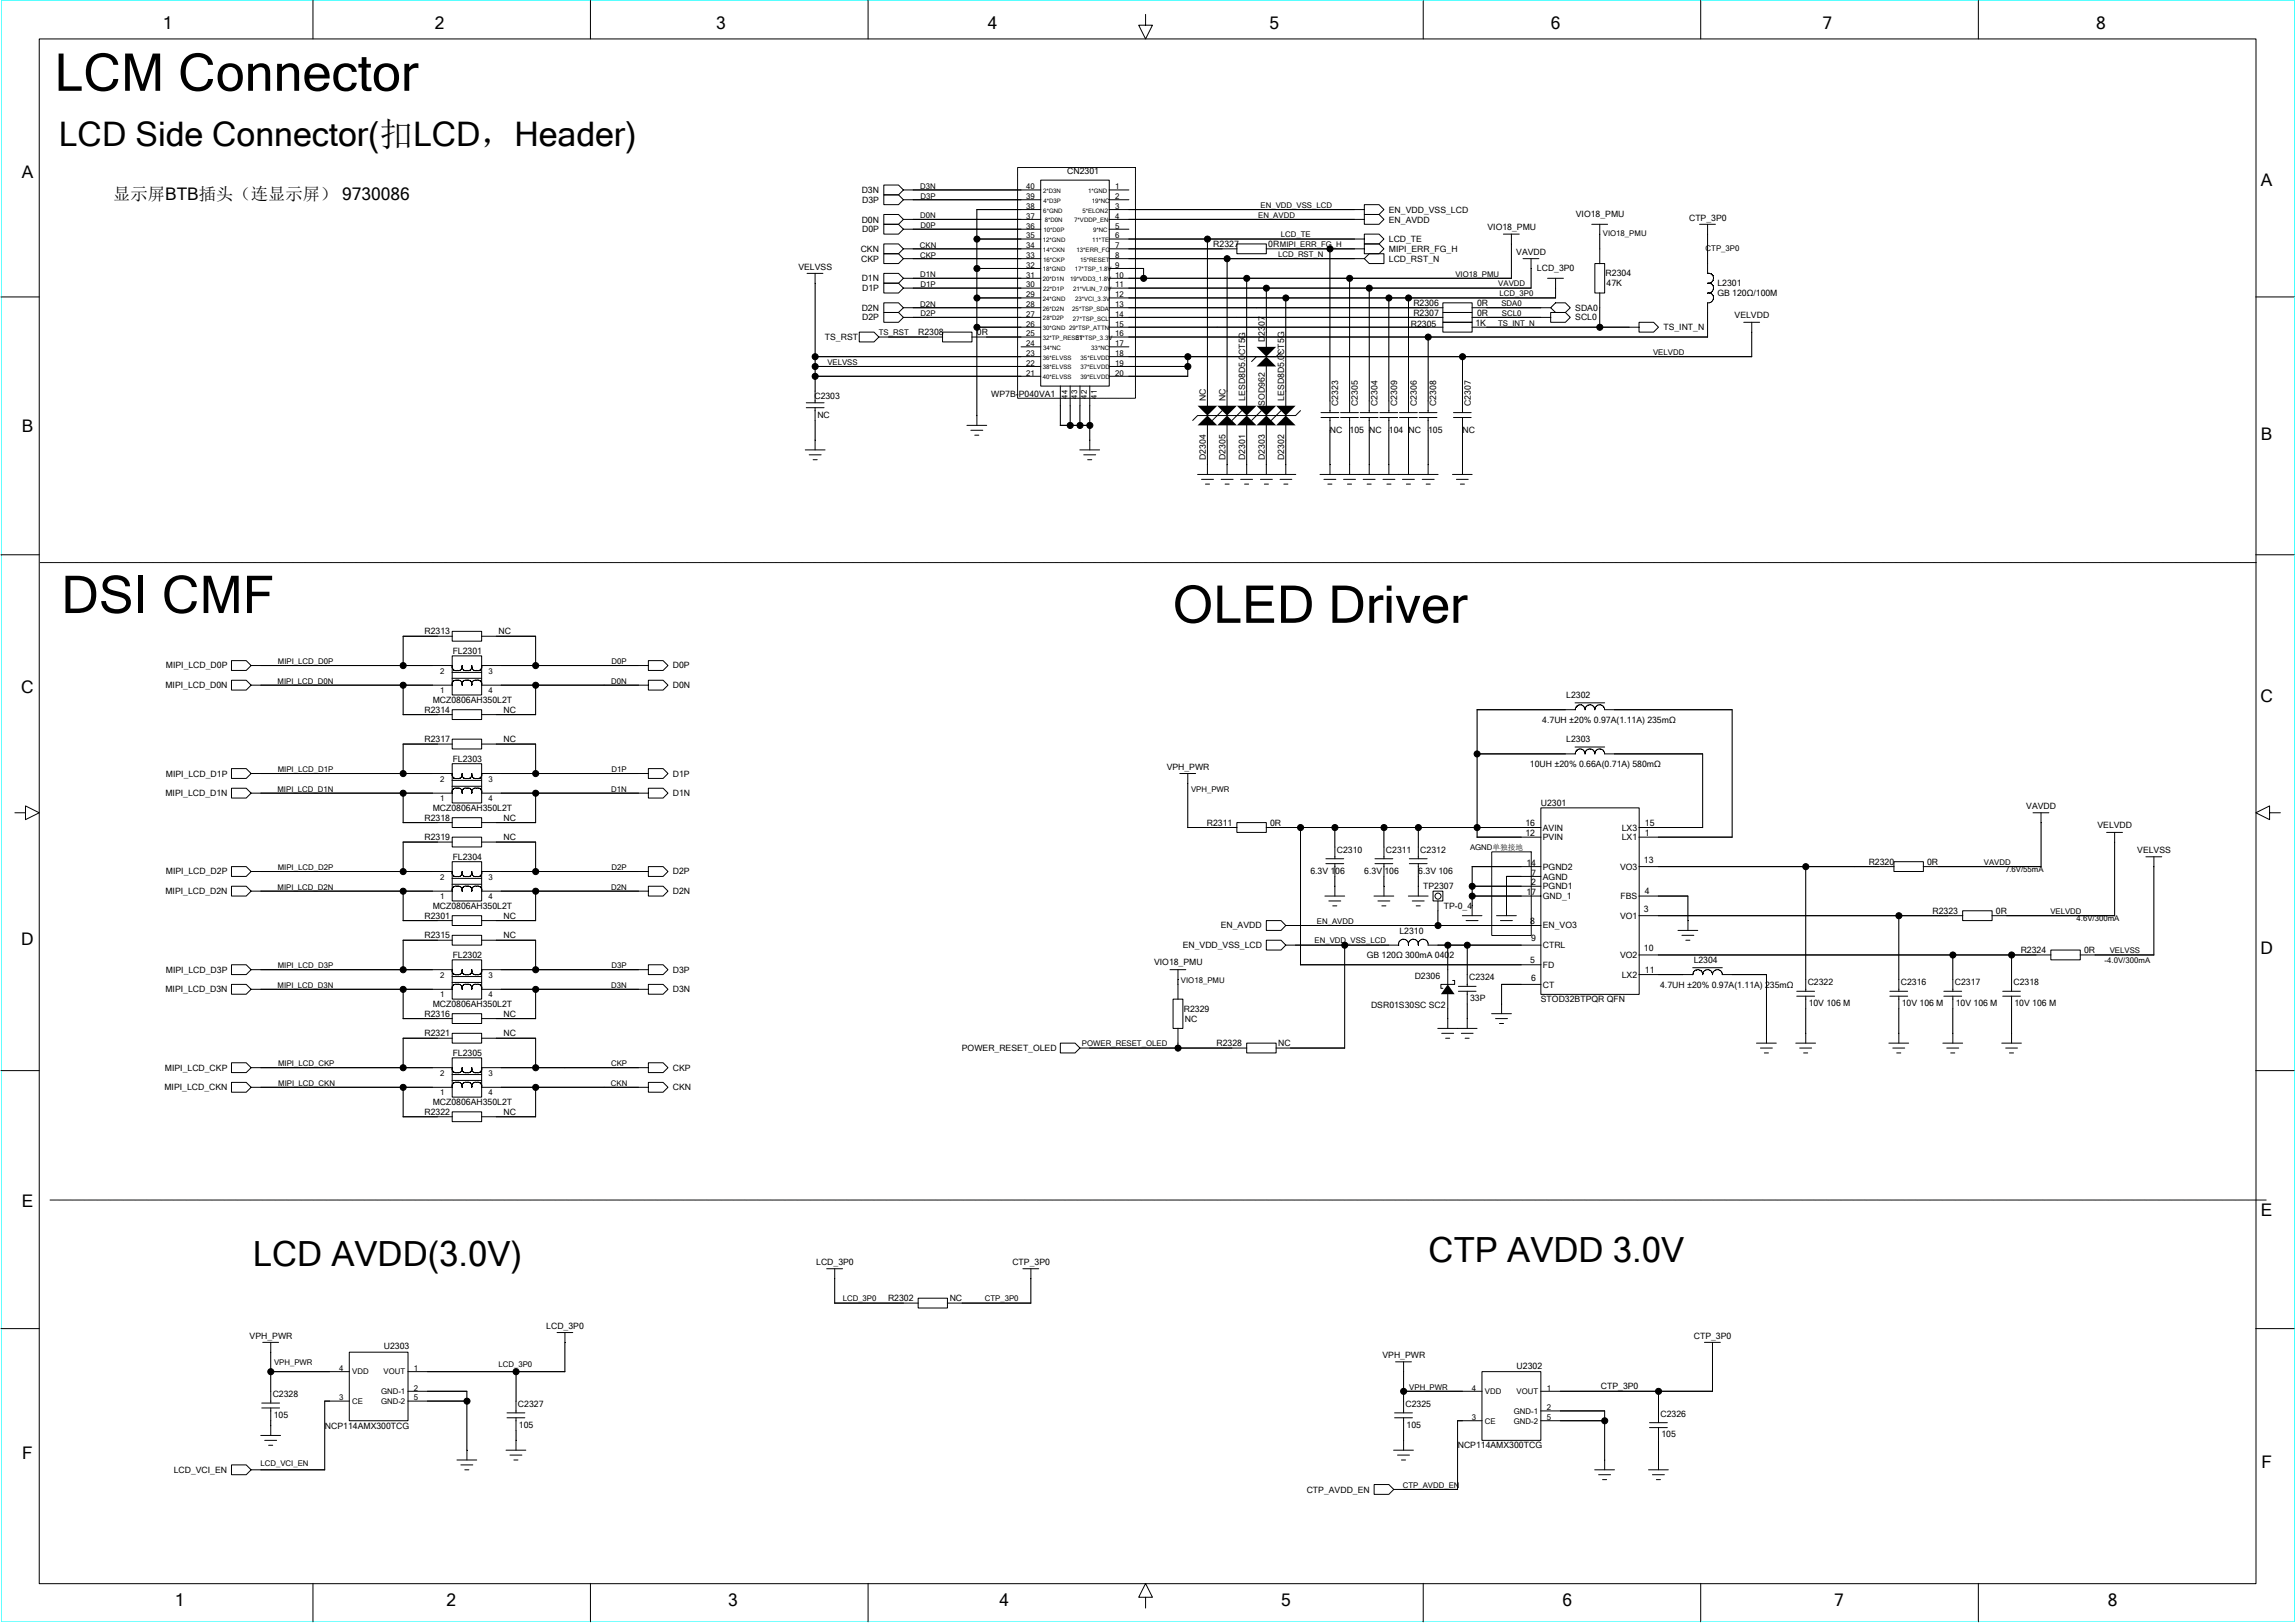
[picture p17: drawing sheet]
<svg xmlns="http://www.w3.org/2000/svg" width="297mm" height="210mm" viewBox="0 0 297 210" stroke-linecap="round" stroke-linejoin="round" font-family="sans-serif">
<defs><g id="words">
<g font-size="6.7">
<text x="7" y="11.7">LCM Connector</text>
<text x="7.9" y="79.3">DSI CMF</text>
<text x="151.7" y="80.6">OLED Driver</text>
</g>
<g font-size="4.5">
<text x="32.7" y="163.8">LCD AVDD(3.0V)</text>
<text x="184.8" y="163.3">CTP AVDD 3.0V</text>
</g>
<text font-size="4.4" x="7.6" y="18.9">LCD Side Connector(扣LCD，Header)</text>
<g font-size="2.2">
<text x="21.1" y="3.8">1</text>
<text x="56.2" y="3.8">2</text>
<text x="92.7" y="3.8">3</text>
<text x="127.8" y="3.8">4</text>
<text x="164.2" y="3.8">5</text>
<text x="200.6" y="3.8">6</text>
<text x="235.8" y="3.8">7</text>
<text x="271.2" y="3.8">8</text>
<text x="2.8" y="23">A</text>
<text x="14.6" y="25.9">显显显BTB插此，的显显显） 9730086</text>
<text x="292.5" y="24.1">A</text>
<text x="2.8" y="55.8">B</text>
<text x="292.5" y="57">B</text>
<text x="2.7" y="89.7">C</text>
<text x="292.4" y="90.8">C</text>
<text x="2.7" y="122.3">D</text>
<text x="292.4" y="123.5">D</text>
<text x="2.8" y="156.2">E</text>
<text x="292.5" y="157.3">E</text>
<text x="2.9" y="188.8">F</text>
<text x="292.6" y="190">F</text>
<text x="22.6" y="207.8">1</text>
<text x="57.8" y="207.8">2</text>
<text x="94.2" y="207.8">3</text>
<text x="129.3" y="207.8">4</text>
<text x="165.7" y="207.8">5</text>
<text x="202.2" y="207.8">6</text>
<text x="237.3" y="207.8">7</text>
<text x="272.7" y="207.8">8</text>
</g>
<g font-size="1.1">
<text x="138.1" y="22.5">CN2301</text>
<text x="111.5" y="28.8">D0N</text>
<text x="111.5" y="25">D3N</text>
<text x="111.5" y="26.2">D3P</text>
<text x="179.7" y="27.5">EN_VDD_VSS_LCD</text>
<text x="179.7" y="28.8">EN_AVDD</text>
<text x="192.4" y="29.7">VIO18_PMU</text>
<text x="203.9" y="28.1">VIO18_PMU</text>
<text x="218.5" y="28.5">CTP_3P0</text>
<text x="103.3" y="34.9">VELVSS</text>
<text x="111.4" y="32.6">CKN</text>
<text x="111.4" y="33.8">CKP</text>
<text x="111.5" y="30">D0P</text>
<text x="157" y="32">R2327</text>
<text x="164.1" y="32">0RMIPI_ERR_FG_H</text>
<text x="179.7" y="31.3">LCD_TE</text>
<text x="179.7" y="32.6">MIPI_ERR_FG_H</text>
<text x="179.7" y="33.8">LCD_RST_N</text>
<text x="196.2" y="33">VAVDD</text>
<text x="198.8" y="35.1">LCD_3P0</text>
<text x="207.7" y="35.8">R2304</text>
<text x="111.5" y="40.2">D2N</text>
<text x="111.5" y="36.4">D1N</text>
<text x="111.5" y="41.4">D2P</text>
<text x="111.5" y="37.7">D1P</text>
<text x="182.9" y="40.8">R2307</text>
<text x="182.9" y="39.6">R2306</text>
<text x="191.1" y="40.8">0R</text>
<text x="191.1" y="39.6">0R</text>
<text x="203.8" y="40.2">SDA0</text>
<text x="203.8" y="41.4">SCL0</text>
<text x="207.9" y="37">47K</text>
<text x="222.2" y="37">L2301</text>
<text x="222.2" y="38.3">GB 120Ω/100M</text>
<text x="224.4" y="41.1">VELVDD</text>
<text x="106.7" y="44">TS_RST</text>
<text x="118.8" y="43.4">R2308</text>
<text x="126.4" y="43.4">0R</text>
<text x="163.6" y="43.4" transform="rotate(-90 163.6 43.4)">2307</text>
<text x="163.6" y="44.2" transform="rotate(-90 163.6 44.2)">D</text>
<text x="182.5" y="42.4">R2305</text>
<text x="190.9" y="42.2">1K</text>
<text x="215.2" y="42.7">TS_INT_N</text>
<text x="105.4" y="51.6">C2303</text>
<text x="128.2" y="51.4">WP7B-P040VA1</text>
<text x="156" y="51.9" transform="rotate(-90 156 51.9)">NC</text>
<text x="158.5" y="51.9" transform="rotate(-90 158.5 51.9)">NC</text>
<text x="161.1" y="51.9" transform="rotate(-90 161.1 51.9)">LESD8D5.0CT5G</text>
<text x="163.6" y="52.5" transform="rotate(-90 163.6 52.5)">SOD962</text>
<text x="166.2" y="51.9" transform="rotate(-90 166.2 51.9)">LESD8D5.0CT5G</text>
<text x="173.1" y="52.5" transform="rotate(-90 173.1 52.5)">C2323</text>
<text x="175.7" y="52.5" transform="rotate(-90 175.7 52.5)">C2305</text>
<text x="178.2" y="52.5" transform="rotate(-90 178.2 52.5)">C2304</text>
<text x="180.7" y="52.5" transform="rotate(-90 180.7 52.5)">C2309</text>
<text x="183.3" y="52.5" transform="rotate(-90 183.3 52.5)">C2306</text>
<text x="185.8" y="52.5" transform="rotate(-90 185.8 52.5)">C2308</text>
<text x="190.3" y="52.5" transform="rotate(-90 190.3 52.5)">C2307</text>
<text x="105.7" y="54.1">NC</text>
<text x="156" y="59.5" transform="rotate(-90 156 59.5)">D2304</text>
<text x="158.5" y="59.5" transform="rotate(-90 158.5 59.5)">D2305</text>
<text x="161.1" y="59.5" transform="rotate(-90 161.1 59.5)">D2301</text>
<text x="163.6" y="59.5" transform="rotate(-90 163.6 59.5)">D2303</text>
<text x="166.2" y="59.5" transform="rotate(-90 166.2 59.5)">D2302</text>
<text x="172.1" y="56">NC</text>
<text x="174.6" y="56">105</text>
<text x="177.1" y="56">NC</text>
<text x="179.7" y="56">104 NC</text>
<text x="184.8" y="56">105</text>
<text x="189.2" y="56">NC</text>
<text x="54.9" y="82.1">R2313</text>
<text x="64.5" y="82.1">NC</text>
<text x="21.4" y="89">MIPI_LCD_D0N</text>
<text x="21.5" y="86.5">MIPI_LCD_D0P</text>
<text x="58.6" y="84.6">FL2301</text>
<text x="87.1" y="89">D0N</text>
<text x="87.1" y="86.5">D0P</text>
<text x="54.9" y="92.2">R2314</text>
<text x="56" y="91">MCZ0806AH350L2T</text>
<text x="65.1" y="92.2">NC</text>
<text x="199.5" y="93.5">4.7UH ±20% 0.97A(1.11A) 235mΩ</text>
<text x="202.6" y="90.3">L2302</text>
<text x="21.5" y="100.5">MIPI_LCD_D1P</text>
<text x="54.9" y="96">R2317</text>
<text x="58.6" y="98.6">FL2303</text>
<text x="65.1" y="96">NC</text>
<text x="87.1" y="100.5">D1P</text>
<text x="150.9" y="99.6">VPH_PWR</text>
<text x="197.9" y="99.2">10UH ±20% 0.66A(0.71A) 580mΩ</text>
<text x="202.6" y="96">L2303</text>
<text x="21.4" y="103">MIPI_LCD_D1N</text>
<text x="54.9" y="106.2">R2318</text>
<text x="56" y="104.9">MCZ0806AH350L2T</text>
<text x="65.1" y="106.2">NC</text>
<text x="87.1" y="103">D1N</text>
<text x="156.1" y="106.8">R2311</text>
<text x="164.3" y="106.8">0R</text>
<text x="197.4" y="106.8">16</text>
<text x="199.3" y="104.3">U2301</text>
<text x="199.6" y="107.5">AVIN</text>
<text x="209.8" y="107.5">LX3</text>
<text x="212.8" y="106.8">15</text>
<text x="262.1" y="104.7">VAVDD</text>
<text x="271.4" y="107.2">VELVDD</text>
<text x="21.5" y="113.1">MIPI_LCD_D2P</text>
<text x="54.9" y="108.7">R2319</text>
<text x="58.6" y="111.3">FL2304</text>
<text x="65.1" y="108.7">NC</text>
<text x="87.1" y="113.1">D2P</text>
<text x="169.5" y="113.1">6.3V 106</text>
<text x="172.9" y="110.3">C2310</text>
<text x="176.5" y="113.1">6.3V 106</text>
<text x="179.3" y="110.3">C2311</text>
<text x="183.5" y="113.1">6.3V 106</text>
<text x="183.7" y="110.3">C2312</text>
<text x="197.4" y="108.2">12</text>
<text x="197.5" y="112">14</text>
<text x="198.1" y="113.3">7</text>
<text x="199.6" y="108.7">PVIN</text>
<text x="199.6" y="112.5">PGND2</text>
<text x="199.6" y="113.8">AGND</text>
<text x="209.6" y="112.5">VO3</text>
<text x="209.8" y="108.7">LX1</text>
<text x="212.7" y="111.6">13</text>
<text x="212.8" y="108.2">1</text>
<text x="241.8" y="111.9">R2320</text>
<text x="249.3" y="111.9">0R</text>
<text x="276.5" y="110.3">VELVSS</text>
<text x="21.4" y="115.7">MIPI_LCD_D2N</text>
<text x="54.9" y="118.9">R2301</text>
<text x="56" y="117.6">MCZ0806AH350L2T</text>
<text x="65.1" y="118.9">NC</text>
<text x="87.1" y="115.7">D2N</text>
<text x="184.1" y="115">TP2307</text>
<text x="186.8" y="117.6">TP-0_4</text>
<text x="197.5" y="115.8">17</text>
<text x="198" y="119.5">8</text>
<text x="198.1" y="114.6">2</text>
<text x="199.6" y="115.1">PGND1</text>
<text x="199.6" y="116.3">GND_1</text>
<text x="209.6" y="118.9">VO1</text>
<text x="209.6" y="116.3">FBS</text>
<text x="212.7" y="118">3</text>
<text x="212.8" y="115.7">4</text>
<text x="250" y="118.2">R2323</text>
<text x="258.2" y="118.2">0R</text>
<text x="21.5" y="125.9">MIPI_LCD_D3P</text>
<text x="54.9" y="121.4">R2315</text>
<text x="58.6" y="124">FL2302</text>
<text x="65.1" y="121.4">NC</text>
<text x="87.1" y="125.9">D3P</text>
<text x="149.3" y="124.9">VIO18_PMU</text>
<text x="153" y="122.7">EN_VDD_VSS_LCD</text>
<text x="157.9" y="120.1">EN_AVDD</text>
<text x="176.8" y="123.9">GB 120Ω 300mA 0402</text>
<text x="181.1" y="120.8">L2310</text>
<text x="198" y="124.6">5</text>
<text x="198.1" y="121.8">9</text>
<text x="199.6" y="120.1">EN_VO3</text>
<text x="199.6" y="125.2">FD</text>
<text x="199.6" y="122.7">CTRL</text>
<text x="209.6" y="124">VO2</text>
<text x="212.7" y="123.1">10</text>
<text x="212.8" y="125.9">11</text>
<text x="219.1" y="124.6">L2304</text>
<text x="261.4" y="123.3">R2324</text>
<text x="269.6" y="123.3">0R</text>
<text x="21.4" y="128.4">MIPI_LCD_D3N</text>
<text x="54.9" y="131.6">R2316</text>
<text x="56" y="130.3">MCZ0806AH350L2T</text>
<text x="65.1" y="131.6">NC</text>
<text x="87.1" y="128.4">D3N</text>
<text x="153.2" y="130.9">R2329</text>
<text x="177.4" y="130.4">DSR01S30SC SC2</text>
<text x="183" y="126.6">D2306</text>
<text x="190.1" y="126.9">C2324</text>
<text x="190.2" y="129.5">33P</text>
<text x="198.1" y="126.9">6</text>
<text x="199.3" y="129.6">STOD32BTPQR QFN</text>
<text x="199.6" y="127.8">CT</text>
<text x="209.8" y="126.5">LX2</text>
<text x="214.8" y="127.8">4.7UH ±20% 0.97A(1.11A) 235mΩ</text>
<text x="233.9" y="127.5">C2322</text>
<text x="234" y="130.2">10V 106 M</text>
<text x="245.9" y="127.5">C2316</text>
<text x="246" y="130.2">10V 106 M</text>
<text x="252.9" y="127.5">C2317</text>
<text x="253" y="130.2">10V 106 M</text>
<text x="260.5" y="127.5">C2318</text>
<text x="260.6" y="130.2">10V 106 M</text>
<text x="54.9" y="134.1">R2321</text>
<text x="58.6" y="136.6">FL2305</text>
<text x="65.1" y="134.1">NC</text>
<text x="124.4" y="136">POWER_RESET_OLED</text>
<text x="153.3" y="132.2">NC</text>
<text x="157.4" y="135.4">R2328</text>
<text x="165.4" y="135.4">NC</text>
<text x="21.3" y="141.1">MIPI_LCD_CKN</text>
<text x="21.3" y="138.5">MIPI_LCD_CKP</text>
<text x="56" y="143">MCZ0806AH350L2T</text>
<text x="87.1" y="138.5">CKP</text>
<text x="87.1" y="141.1">CKN</text>
<text x="54.9" y="144.3">R2322</text>
<text x="65.1" y="144.3">NC</text>
<text x="105.6" y="163.6">LCD_3P0</text>
<text x="131" y="163.6">CTP_3P0</text>
<text x="32.3" y="173.2">VPH_PWR</text>
<text x="70.7" y="171.9">LCD_3P0</text>
<text x="114.9" y="168.4">R2302</text>
<text x="122.9" y="168.4">NC</text>
<text x="219.1" y="173.2">CTP_3P0</text>
<text x="49.7" y="174.6">U2303</text>
<text x="178.9" y="175.7">VPH_PWR</text>
<text x="196.2" y="177.1">U2302</text>
<text x="207.1" y="179.8">CTP_3P0</text>
<text x="35.3" y="180.8">C2328</text>
<text x="35.4" y="183.4">105</text>
<text x="42" y="184.8">NCP114AMX300TCG</text>
<text x="67" y="182">C2327</text>
<text x="67.1" y="184.7">105</text>
<text x="181.8" y="182">C2325</text>
<text x="182" y="184.7">105</text>
<text x="214.8" y="183.3">C2326</text>
<text x="214.9" y="186">105</text>
<text x="22.5" y="190.5">LCD_VCI_EN</text>
<text x="188.6" y="187.4">NCP114AMX300TCG</text>
<text x="169.1" y="193.1">CTP_AVDD_EN</text>
</g>
<g font-size="1">
<text x="119.1" y="24.4">D3N</text>
<text x="119.1" y="28.3">D0N</text>
<text x="119.1" y="29.5">D0P</text>
<text x="119.1" y="25.7">D3P</text>
<text x="132.8" y="25.8">39</text>
<text x="132.8" y="24.5">40</text>
<text x="132.8" y="29.6">36</text>
<text x="132.8" y="28.3">37</text>
<text x="132.8" y="27">38</text>
<text x="144.3" y="28.3">4</text>
<text x="144.3" y="25.8">2</text>
<text x="144.3" y="27">3</text>
<text x="144.3" y="24.5">1</text>
<text x="144.3" y="29.6">5</text>
<text x="162.8" y="28.2">EN_AVDD</text>
<text x="163.1" y="26.9">EN_VDD_VSS_LCD</text>
<text x="119" y="32">CKN</text>
<text x="119" y="33.3">CKP</text>
<text x="119.1" y="35.9">D1N</text>
<text x="132.8" y="35.9">31</text>
<text x="132.8" y="34.6">32</text>
<text x="132.8" y="33.4">33</text>
<text x="132.8" y="32.1">34</text>
<text x="132.8" y="30.8">35</text>
<text x="144.3" y="33.4">8</text>
<text x="144.3" y="34.6">9</text>
<text x="144.3" y="35.9">10</text>
<text x="144.3" y="30.8">6</text>
<text x="144.3" y="32.1">7</text>
<text x="165.4" y="33.3">LCD_RST_N</text>
<text x="165.7" y="30.7">LCD_TE</text>
<text x="188.3" y="35.8">VIO18_PMU</text>
<text x="207.4" y="30.6">VIO18_PMU</text>
<text x="220.7" y="32.5">CTP_3P0</text>
<text x="119.1" y="39.7">D2N</text>
<text x="119.1" y="37.1">D1P</text>
<text x="119.1" y="40.9">D2P</text>
<text x="132.8" y="41">27</text>
<text x="132.8" y="39.7">28</text>
<text x="132.8" y="38.5">29</text>
<text x="132.8" y="37.2">30</text>
<text x="144.3" y="37.2">11</text>
<text x="144.3" y="38.5">12</text>
<text x="144.3" y="39.7">13</text>
<text x="144.3" y="41">14</text>
<text x="193.8" y="37.1">VAVDD</text>
<text x="194" y="38.3">LCD_3P0</text>
<text x="194.2" y="39.6">SDA0</text>
<text x="194.3" y="40.9">SCL0</text>
<text x="107" y="47.2">VELVSS</text>
<text x="113.7" y="43.4">TS_RST</text>
<text x="132.8" y="42.2">26</text>
<text x="132.8" y="47.3">22</text>
<text x="132.8" y="46.1">23</text>
<text x="132.8" y="44.8">24</text>
<text x="132.8" y="43.5">25</text>
<text x="144.3" y="42.2">15</text>
<text x="144.3" y="43.5">16</text>
<text x="144.3" y="44.8">17</text>
<text x="144.3" y="46.1">18</text>
<text x="144.3" y="47.3">19</text>
<text x="193.8" y="42.1">TS_INT_N</text>
<text x="213.9" y="45.9">VELVDD</text>
<text x="132.8" y="48.6">21</text>
<text x="138.1" y="51.6" transform="rotate(-90 138.1 51.6)">44</text>
<text x="139.4" y="51.6" transform="rotate(-90 139.4 51.6)">43</text>
<text x="140.6" y="51.6" transform="rotate(-90 140.6 51.6)">42</text>
<text x="141.9" y="51.6" transform="rotate(-90 141.9 51.6)">41</text>
<text x="144.3" y="48.6">20</text>
<text x="35.9" y="88.4">MIPI_LCD_D0N</text>
<text x="36" y="85.9">MIPI_LCD_D0P</text>
<text x="56.9" y="89.7">1</text>
<text x="56.9" y="87.2">2</text>
<text x="63.2" y="87.2">3</text>
<text x="63.2" y="89.7">4</text>
<text x="79.1" y="88.4">D0N</text>
<text x="79.1" y="85.9">D0P</text>
<text x="35.9" y="99.9">MIPI_LCD_D1P</text>
<text x="56.9" y="101.1">2</text>
<text x="63.2" y="101.1">3</text>
<text x="79.1" y="99.9">D1P</text>
<text x="35.9" y="102.4">MIPI_LCD_D1N</text>
<text x="56.9" y="103.7">1</text>
<text x="63.2" y="103.7">4</text>
<text x="79.1" y="102.4">D1N</text>
<text x="154.1" y="102.4">VPH_PWR</text>
<text x="35.9" y="112.5">MIPI_LCD_D2P</text>
<text x="56.9" y="113.8">2</text>
<text x="63.2" y="113.8">3</text>
<text x="79.1" y="112.5">D2P</text>
<text x="190.2" y="110">AGND单单接线</text>
<text x="256.7" y="111.9">VAVDD</text>
<text x="259.4" y="112.9">7.6V/55mA</text>
<text x="35.9" y="115.1">MIPI_LCD_D2N</text>
<text x="56.9" y="116.4">1</text>
<text x="63.2" y="116.4">4</text>
<text x="79.1" y="115.1">D2N</text>
<text x="170.4" y="119.5">EN_AVDD</text>
<text x="265.3" y="118.3">VELVDD</text>
<text x="268.6" y="119.2">4.6V/300mA</text>
<text x="35.9" y="125.2">MIPI_LCD_D3P</text>
<text x="79.1" y="125.2">D3P</text>
<text x="170.1" y="122.1">EN_VDD_VSS_LCD</text>
<text x="272.3" y="124.6">-4.0V/300mA</text>
<text x="272.9" y="123.3">VELVSS</text>
<text x="35.9" y="127.8">MIPI_LCD_D3N</text>
<text x="56.9" y="129.1">1</text>
<text x="56.9" y="126.5">2</text>
<text x="63.2" y="126.5">3</text>
<text x="63.2" y="129.1">4</text>
<text x="79.1" y="127.8">D3N</text>
<text x="152.8" y="127.1">VIO18_PMU</text>
<text x="36" y="137.9">MIPI_LCD_CKP</text>
<text x="79.1" y="137.9">CKP</text>
<text x="140" y="135.4">POWER_RESET_OLED</text>
<text x="36" y="140.5">MIPI_LCD_CKN</text>
<text x="56.9" y="141.7">1</text>
<text x="56.9" y="139.2">2</text>
<text x="63.2" y="139.2">3</text>
<text x="63.2" y="141.7">4</text>
<text x="79" y="140.5">CKN</text>
<text x="109" y="168.4">LCD_3P0</text>
<text x="127.4" y="168.4">CTP_3P0</text>
<text x="35.5" y="176.6">VPH_PWR</text>
<text x="43.9" y="177.4">4</text>
<text x="45.6" y="177.8">VDD</text>
<text x="49.6" y="177.8">VOUT</text>
<text x="53.5" y="177.4">1</text>
<text x="53.5" y="179.9">2</text>
<text x="64.5" y="176.9">LCD_3P0</text>
<text x="182.3" y="179.8">VPH_PWR</text>
<text x="190.4" y="179.9">4</text>
<text x="200.1" y="179.9">1</text>
<text x="43.9" y="181.2">3</text>
<text x="45.6" y="181.6">CE</text>
<text x="49.3" y="180.4">GND-1</text>
<text x="49.3" y="181.6">GND-2</text>
<text x="53.5" y="181.2">5</text>
<text x="190.4" y="183.7">3</text>
<text x="192.1" y="184.2">CE</text>
<text x="192.1" y="180.4">VDD</text>
<text x="195.9" y="182.9">GND-1</text>
<text x="195.9" y="184.2">GND-2</text>
<text x="196.2" y="180.4">VOUT</text>
<text x="200.1" y="182.5">2</text>
<text x="200.1" y="183.7">5</text>
<text x="33.7" y="189.7">LCD_VCI_EN</text>
<text x="181.5" y="192.5">CTP_AVDD_EN</text>
</g>
<g font-size=".8">
<text x="135" y="25">2*D3N</text>
<text x="135" y="27.5">6*GND</text>
<text x="135" y="26.2">4*D3P</text>
<text x="135.2" y="28.8">8*D0N</text>
<text x="139" y="28.8">7*VDDP_EN</text>
<text x="140" y="27.5">5*ELON2</text>
<text x="140.8" y="25">1*GND</text>
<text x="141.2" y="26.3">19*NC</text>
<text x="134.9" y="31.3">12*GND</text>
<text x="134.9" y="35.1">18*GND</text>
<text x="134.9" y="32.6">14*CKN</text>
<text x="135" y="33.8">16*CKP</text>
<text x="135" y="30">10*D0P</text>
<text x="139.1" y="35.1">17*TSP_1.8V</text>
<text x="139.3" y="32.6">13*ERR_FG</text>
<text x="139.7" y="33.8">15*RESET</text>
<text x="141.3" y="31.3">11*TE</text>
<text x="141.4" y="30">9*NC</text>
<text x="134.9" y="36.4">20*D1N</text>
<text x="134.9" y="38.9">24*GND</text>
<text x="134.9" y="40.2">26*D2N</text>
<text x="134.9" y="41.5">28*D2P</text>
<text x="135" y="37.7">22*D1P</text>
<text x="138.4" y="36.4">19*VDD3_1.8V</text>
<text x="138.7" y="40.2">25*TSP_SDA</text>
<text x="138.8" y="41.5">27*TSP_SCL</text>
<text x="138.8" y="37.7">21*VLIN_7.0V</text>
<text x="139.1" y="38.9">23*VCI_3.3V</text>
<text x="134.9" y="42.7">30*GND 29*TSP_ATTN</text>
<text x="134.9" y="46.5">36*ELVSS</text>
<text x="134.9" y="47.8">38*ELVSS</text>
<text x="134.9" y="44">32*TP_RESET</text>
<text x="135" y="45.3">34*NC</text>
<text x="139.2" y="44">31*TSP_3.3V</text>
<text x="139.8" y="47.8">37*ELVDD</text>
<text x="139.8" y="46.5">35*ELVDD</text>
<text x="141.2" y="45.3">33*NC</text>
<text x="134.9" y="49.1">40*ELVSS</text>
<text x="139.8" y="49.1">39*ELVDD</text>
</g>
</g></defs>
<path d="M.1 0h296.8v209.8h-296.8z" fill="none" stroke="#0ff" stroke-width=".13"/>
<g fill="none" stroke="#000" stroke-width=".13">
<path d="M5.1 5h286.8v199.9h-286.8zM40.5 .1v4.9M76.4 .1v4.9M112.3 .1v4.9M148.2 1.9v1.4h.9l-.9 1.7-.9-1.7h.9M184.1 .1v4.9M220 .1v4.9M255.9 .1v4.9M.1 38.4h5M104.4 35.4h2.1M105.4 35.4v16.7M114.3 39.2h1.9l.7 .6-.7 .6h-1.9z"/>
<path d="M114.3 35.4h1.9l.7 .6-.7 .6h-1.9zM114.3 36.6h1.9l.7 .7-.7 .6h-1.9zM114.3 32.8h1.9l.7 .7-.7 .6h-1.9zM114.3 31.6h1.9l.7 .6-.7 .6h-1.9zM114.3 27.7h1.9l.7 .7-.7 .6h-1.9zM114.3 29h1.9l.7 .7-.7 .6h-1.9zM114.3 23.9h1.9l.7 .7-.7 .6h-1.9zM114.3 25.2h1.9l.7 .6-.7 .7h-1.9zM116.9 24.6h17.8M116.9 25.8h17.8M116.9 28.4h17.8M116.9 29.7h17.8"/>
<path d="M116.9 32.2h17.8M116.9 33.5h17.8M116.9 36h17.8M116.9 37.3h17.8M116.9 39.8h17.8M126.4 27.1h8.3M126.4 30.9h8.3M126.4 34.7h8.3M126.4 38.5h8.3M126.4 27.1v27.9M131.7 21.7h15.2v29.8h-15.2zM134.6 23.3h8.9v26.7h-8.9z"/>
<path d="M143.5 24.6h2.5M143.5 25.8h2.5M143.5 27.1h33M143.5 28.4h33M143.5 29.7h2.5M143.5 30.9h33M143.5 32.2h16.5M143.5 33.5h33M143.5 34.7h4.5v1.3M143.5 36h52M143.5 37.3h54.6M143.5 39.8h43.2"/>
<path d="M156.2 30.9v21.6M158.7 33.5v19M160 31.6h3.8v1.2h-3.8zM161.3 36v16.5M163.8 32.2h12.7M163.8 37.3v7.6M166.3 38.5v14M172.1 32.2v21.2M174.6 36v17.4M176.5 26.5h1.9l.6 .6-.6 .6h-1.9zM176.5 27.7h1.9l.6 .7-.6 .6h-1.9zM176.5 30.3h1.9l.6 .6-.6 .7h-1.9z"/>
<path d="M176.5 31.6h1.9l.6 .6-.6 .6h-1.9zM177.1 32.8h1.9v1.3h-1.9l-.6-.6zM177.1 37.3v16.1M179.7 38.5v14.9M182.2 38.5v14.9M186.7 39.2h3.8v1.2h-3.8zM190.4 39.8h10.2M194.5 30.3h2.1M195.5 30.3v5.7M197 33.5h2.1M198.1 33.5v3.8M200.2 36h2.1"/>
<path d="M201.2 39.2h1.3l.7 .6-.7 .6h-1.3l-.6-.6zM201.2 36v2.5h-57.7M205.9 29h2.1M206.3 34.1h1.3v3.8h-1.3zM207 29v5.1M207 37.9v4.5M219.9 29h2M220.9 29v6.4a.6 .6 0 0 1 .8 .5M221.1 39.2h-.2v4.4M221.1 36.6h-.2h.3a.62 .62 0 0 1 .5 .5M221.1 37.9h-.2a.64 .64 0 0 1 .8 .5 .64 .64 0 0 1-.6 .8M221.7 35.8v.2a.64 .64 0 0 1-.6 .6"/>
<path d="M221.7 37.1v.2a.64 .64 0 0 1-.6 .6M291.8 38.4h5M104.2 58.2h2.5M104.3 52.7h2.3M104.3 52.1h2.3M104.7 58.8h1.5M105.2 59.5h.5M105.4 46.1h29.3M105.4 47.4h29.3M105.4 48.7h29.3M105.4 52.7v5.5M111.2 43h1.9l.6 .6-.6 .6h-1.9z"/>
<path d="M113.7 43.6h8.3M114.3 40.4h1.9l.7 .7-.7 .6h-1.9zM116.9 41.1h17.8M121.9 43h3.8v1.2h-3.8zM125.1 55h2.6M125.6 55.7h1.5M125.7 43.6h9M126.1 56.3h.5M126.4 42.3h8.3M132.1 44.9h2.6M137.2 49.9v5.2l3.8-.1M138.4 49.9v5.2"/>
<path d="M139.7 58.2h2.6M139.7 49.9v5.2M140.2 58.8h1.5M140.7 59.5h.5M141 49.9v8.3M143.5 41.1h43.2M143.5 42.3h43.2M143.5 43.6h77.4M143.5 44.9h2.5M143.5 47.4h10.2M143.5 48.7h10.2M153.7 46.1v2.6"/>
<path d="M156.2 55v6.4M158.1 53.1l-.6 .7h-2.6l-.6 .6M158.7 55v6.4M160.7 53.1l-.7 .7h-2.5l-.7 .6M161.3 55v6.4M163.2 53.1l-.6 .7h-2.6l-.6 .6M163.8 47.4v5.1M163.8 55v6.4M165.7 45.5l-.6 .6h-2.5l-.7 .7M165.7 53.1l-.6 .7h-2.5l-.7 .6M166.3 55v6.4M168.3 53.1l-.7 .7h-2.5l-.6 .6"/>
<path d="M170.9 54h2.3M170.9 53.4h2.3M172.1 54v7.4M173.4 54h2.3M173.4 53.4h2.3M174.6 54v7.4M176 54h2.3M176 53.4h2.3M177.1 54v7.4M178.5 54h2.3M178.5 53.4h2.3M179.7 54v7.4"/>
<path d="M181.1 54h2.3M181.1 53.4h2.3M182.2 54v7.4M183.6 54h2.3M183.6 53.4h2.3M184.8 43.6v9.8M184.8 54v7.4M186.7 41.7h3.8v1.3h-3.8zM186.7 40.4h3.8v1.3h-3.8zM188 54h2.3M188 53.4h2.3M189.2 46.1v7.3"/>
<path d="M189.2 54v7.4M190.4 42.3h21.7M190.4 41.1h10.2M200.6 40.4h1.9l.7 .7-.7 .6h-1.9zM212 41.7h1.9l.7 .6-.7 .7h-1.9zM225.6 41.7h2M226.6 41.7v4.4h-83.1M.1 71.8h5M5.2 72.8h286.8M154.9 61.4h12.7M155.4 62h1.6M156 62.6h.5"/>
<path d="M158 62h1.5M158.5 62.6h.5M160.5 62h1.5M161 62.6h.5M163.1 62h1.5M163.6 62.6h.5M165.6 62h1.5M166.1 62.6h.5M170.8 61.4h15.3M171.3 62h1.5M171.8 62.6h.5M173.8 62h1.6"/>
<path d="M174.3 62.6h.6M176.4 62h1.5M176.9 62.6h.5M178.9 62h1.6M179.4 62.6h.6M181.4 62h1.6M181.9 62.6h.6M184 62h1.5M184.5 62.6h.5M187.9 61.4h2.6M188.4 62h1.5M188.9 62.6h.6"/>
<path d="M291.8 71.8h5M29.9 99.4h2l.6 .7-.6 .6h-2zM29.9 85.5h2l.6 .6-.6 .6h-2zM29.9 88h2l.6 .6-.6 .7h-2zM32.5 86.1h26v.3M52.2 88.6l-.1 3.9h6.4M58.5 86.3l.2 .4 .5 .1M58.5 87.8h3.8M58.5 87h3.8M58.5 95.6h3.8v1.3h-3.8zM58.5 81.7h3.8v1.3h-3.8zM58.5 91.8h3.8v1.3h-3.8z"/>
<path d="M58.5 84.9h3.8v5h-3.8zM58.5 98.8h3.8v5.1h-3.8zM58.5 96.3h-6.4l.1 3.8M58.5 82.3h-6.4l.1 3.8M59.1 86.7l.3 .1M59.1 86.7v.1M59.2 88l.4 .1 .2 .2M59.2 88a.54 .54 0 0 0-.5 .1 .54 .54 0 0 0-.2 .5h-26M59.8 86.4v-.3v.3M59.8 86.3v.1M59.8 88.3v.3zM59.8 86.4l.2 .3h.4"/>
<path d="M59.8 86.4l-.2 .3-.3 .1M60.4 86.7l.2 .1M60.5 88l.3 .1 .2 .2M60.5 88l-.5 .1-.2 .2M61 86.4v-.3v.3M61 86.3v.1M61 86.4l-.2 .3-.2 .1M61 88.3a.79 .79 0 0 1 1.3 0v.3M61 88.3v.3zM61 86.4l.3 .3 .4 .1M61.7 86.7l.2 .1M61.7 86.7v.1"/>
<path d="M62.3 88.6h21.6M62.3 86.1h21.6M62.3 96.3h7v3.8M62.3 82.3h7v3.8M62.3 86.1v.3l-.2 .3-.2 .1M69.3 88.6v3.9h-7M83.9 99.4h1.9l.6 .7-.6 .6h-1.9zM83.9 88h1.9l.6 .6-.6 .7h-1.9zM83.9 85.5h1.9l.6 .6-.6 .6h-1.9zM191.1 97.5h12.7M203.8 96.6h3.8M203.8 90.9h3.8"/>
<path d="M203.8 91.8h-12.7v16.5h8.3M204.3 96.9a.62 .62 0 0 1 .8 .6 .59 .59 0 0 1 .5-.6M204.3 91.2a.65 .65 0 0 1 .8 .6M204.4 96.9a.64 .64 0 0 0-.6 .7M204.4 91.2l-.4 .1-.2 .5M205.6 96.9a.62 .62 0 0 1 .7 .6 .59 .59 0 0 1 .6-.6M205.6 91.2a.65 .65 0 0 1 .7 .6M205.6 91.2l-.4 .3-.1 .3M206.9 96.9a.62 .62 0 0 1 .7 .6M206.9 91.2a.65 .65 0 0 1 .7 .6M206.9 91.2l-.5 .3-.1 .3M207.6 97.5h12.7v9.6"/>
<path d="M207.6 91.8h16.5v16.5h-12.1M1.9 105.2h1.4v-.9l1.8 .9-1.8 .8v-.8M29.9 112.1h2l.6 .7-.6 .6h-2zM29.9 114.7h2l.6 .6-.6 .6h-2zM29.9 102h2l.6 .6-.6 .7h-2zM32.5 100.1h26v.2a.53 .53 0 0 0 .6 .4M32.5 112.8h26v.2M52.2 115.3l-.1 3.8h6.4M52.2 102.6l-.1 3.8h6.4M58.5 102.5v.1h-26M58.5 115.2v.1h-26M58.5 113l.2 .3 .4 .1"/>
<path d="M58.5 101.7h3.8M58.5 101h3.8M58.5 114.4h3.8M58.5 113.6h3.8M58.5 108.3h3.8v1.3h-3.8zM58.5 118.5h3.8v1.2h-3.8zM58.5 105.8h3.8v1.3h-3.8zM58.5 111.5h3.8v5.1h-3.8zM58.5 108.9h-6.4l.1 3.9M58.9 102h.3M58.9 114.6h.3M58.9 102l-.3 .1-.1 .4"/>
<path d="M58.9 114.6l-.3 .2-.1 .4M59 100.7h.4M59 113.4h.4M59.2 102h.4l.2 .3M59.2 114.6l.4 .1 .2 .3M59.8 113v-.2v.3M59.8 113v.1M59.8 100.1v.3zM59.8 115v.3v-.1M59.8 102.3v.1M59.8 102.3v.2M59.8 115v.2"/>
<path d="M59.8 100.4l.2 .2 .3 .1M59.8 113.1l.2 .2 .3 .1M59.8 100.4l-.2 .2-.3 .1M59.8 113.1l-.2 .2-.3 .1M59.8 102.4v.2v-.1M60.2 102h.3M60.2 114.6h.3M60.2 102h-.2l-.2 .3M60.2 114.6l-.3 .2-.1 .2M60.3 100.7h.3M60.3 113.4h.3M60.5 102h.3l.2 .3"/>
<path d="M60.5 114.6l.3 .1 .2 .3M61 113v-.2v.3M61 113v.1M61 100.4l-.1 .2-.3 .1M61 113.1l-.2 .2-.2 .1M61 115a.7 .7 0 0 1 .8-.4 .7 .7 0 0 1 .5 .6v.1M61 102.3a.82 .82 0 0 1 1.2-.2l.1 .3M61 100.1v.3zM61 115v.3v-.1M61 102.3l.1 .1M61 102.3v.2M61 115v.2"/>
<path d="M61 100.4a.75 .75 0 0 0 .9 .3M61 113.1a.77 .77 0 0 0 .9 .3M61.1 102.4l-.1 .2v-.1M62.3 102.6h21.6M62.3 100.1h21.6M62.3 115.3h21.6M62.3 112.8h21.6M62.3 108.9h7v3.9M62.3 100.1l-.1 .4-.3 .2M62.3 112.8v.3l-.2 .2-.2 .1M62.3 102.4v.2M69.3 115.3v3.8h-7"/>
<path d="M69.3 102.6v3.8h-7M83.9 112.1h1.9l.6 .7-.6 .6h-1.9zM83.9 114.7h1.9l.6 .6-.6 .6h-1.9zM83.9 102h1.9l.6 .6-.6 .7h-1.9zM152.6 100.1h2.1M153.6 107.1h6.4M153.7 100.1v7M160 106.4h3.8v1.3h-3.8zM163.8 107.1h35.6M163.8 119.1h1.9l.6 .6-.6 .7h-1.9zM166.3 119.7h33.1M168.3 107.1v17.7"/>
<path d="M171.4 115.9h2.6M171.5 111.7h2.3M171.5 111.1h2.3M171.9 116.6h1.6M172.4 117.2h.5M172.7 107.1v4M172.7 111.7v4.2M177.8 115.9h2.5M177.9 111.7h2.3M177.9 111.1h2.3M178.3 116.6h1.5M178.8 117.2h.5"/>
<path d="M179 107.1v4M179 111.7v4.2M182.2 115.9h2.6M182.3 111.7h2.3M182.3 111.1h2.3M182.7 116.6h1.6M183.2 117.2h.5M183.5 107.1v4M183.5 111.7v4.2M185.4 115.3h1.3v1.3h-1.3zM186 116.5v3.3M189.2 118.5h2.5"/>
<path d="M189.7 119.1h1.5M190.4 112.1h9M190.4 115.9h9M190.4 114.7h9M190.5 112.1v6.4M193 110.2h5.1v10.8h-5.1zM193.6 118.5h2.6M194.1 119.1h1.6M194.9 113.4h4.5M194.9 113.4v5.1M199.3 104.5h12.8v24.2h-12.8zM212 112.1h33"/>
<path d="M212 118.5h41.9M212 107.1h8.3M212 115.9h6.4v4.5M233.6 112.1v16.1M245 111.5h3.8v1.3h-3.8zM245.7 118.5v9.7M253.9 117.8h3.8v1.3h-3.8zM257.7 118.5h15.9M263 105.2h2.1M264.1 105.2v6.9h-15.3M272.5 107.7h2.1M273.6 107.7v10.8"/>
<path d="M277.6 110.8h2.1M278.7 110.8v12.8M293.6 105.2v-.9l-1.8 .9 1.8 .8v-.8h1.4M.1 138.5h5M29.9 137.5h2l.6 .6-.6 .7h-2zM29.9 124.8h2l.6 .7-.6 .6h-2zM29.9 127.4h2l.6 .6-.6 .6h-2zM32.5 125.5h26v.2M32.5 138.1h26v.3M52.2 128l-.1 3.8h6.4M58.5 125.7a.52 .52 0 0 0 .6 .4M58.5 127.9v.1h-26"/>
<path d="M58.5 138.3l.1 .3 .5 .2M58.5 127.1h3.8M58.5 126.3h3.8M58.5 139.8h3.8M58.5 139h3.8M58.5 133.7h3.8v1.3h-3.8zM58.5 121h3.8v1.3h-3.8zM58.5 131.1h3.8v1.3h-3.8zM58.5 124.2h3.8v5.1h-3.8zM58.5 136.9h3.8v5h-3.8zM58.5 134.3h-6.4l.1 3.9M58.5 121.6h-6.4l.1 3.9"/>
<path d="M58.9 127.3h.3M58.9 127.3l-.3 .2-.1 .4M59 126.1h.4M59 138.8h.4M59.2 127.3l.4 .1 .2 .3M59.8 138.4v-.3v.4M59.8 125.7v.1M59.8 138.3v.2M59.8 127.7v.3v-.1M59.8 125.8l.2 .2 .3 .1M59.8 127.7v.2M59.8 138.5l.2 .2 .3 .1"/>
<path d="M59.8 125.8l-.2 .2-.3 .1M59.8 138.5l-.2 .1-.3 .2M59.8 125.5v.3M59.8 125.6v-.1v.2M60.2 127.3h.3M60.2 127.3l-.2 .1-.2 .3M60.3 126.1h.3M60.3 138.8h.3M60.5 127.3l.3 .1 .2 .3M61 138.4v-.3v.4M61 125.7v.1M61 138.3v.2"/>
<path d="M61 125.8l-.1 .2-.3 .1M61 138.5l-.1 .1-.3 .2M61 127.7a.83 .83 0 0 1 1.3 0v.3M61 127.7v.3v-.1M61 125.8a.75 .75 0 0 0 .9 .3M61 127.7v.2M61 138.5a.61 .61 0 0 0 .8 .3h.1M61.1 125.5l-.1 .3M61.1 125.6l-.1-.1v.2M62.3 125.5h21.6M62.3 128h21.6M62.3 138.1h21.6"/>
<path d="M62.3 134.3h7v3.9M62.3 121.6h7v3.9M62.3 138.1a.52 .52 0 0 1-.4 .7M62.3 125.5v.1M62.3 125.5l-.1 .5-.3 .1M69.3 128v3.8h-7M83.9 137.5h1.9l.6 .6-.6 .7h-1.9zM83.9 127.4h1.9l.6 .6-.6 .6h-1.9zM83.9 124.8h1.9l.6 .7-.6 .6h-1.9zM137.2 135h1.9l.6 .6-.6 .6h-1.9zM139.7 135.6h21.6M151.4 125.5h2"/>
<path d="M151.8 129.3h1.2v3.8h-1.2zM152.4 125.5v3.8M152.4 133v2.6M161.3 135h3.8v1.2h-3.8zM163.8 121.6h1.9l.6 .7-.6 .6h-1.9zM165.1 135.6h8.9M168.2 124.8h31.2M174 122.3v13.3M182.2 122.1a.63 .63 0 0 0-.7-.6 .63 .63 0 0 0-.5 .8h-14.7M182.7 121.5h.2a.64 .64 0 0 1 .6 .6M182.7 121.5a.63 .63 0 0 0-.5 .8v-.2M183.5 122.1v.2a.64 .64 0 0 1 .5-.8 .64 .64 0 0 1 .8 .6"/>
<path d="M184.7 122.3h14.7M184.8 122.1v.2M186 133.1h5.1M186.5 133.7h1.6M187 134.3h.6M187.3 122.3v5.1M187.3 128.6v4.5M187.9 126.9h.3v.5h-1.8v.5h.3M188.7 128.2h2.3M188.7 127.6h2.3M189.1 133.7h1.5M189.5 134.3h.6"/>
<path d="M189.8 122.3v5.3M189.8 128.2v4.9M193 131.1h2.5M193.5 131.8h1.5M194 132.4h.5M199.4 127.4h-5.2l.1 3.7M212 126.1h7M212 123.5h53.3M217.1 120.4h2.5M217.6 121h1.5M218.1 121.6h.5M219 125.2h3.8"/>
<path d="M219.6 125.5h.1a.62 .62 0 0 1 .6 .6 .63 .63 0 0 1 .6-.6 .63 .63 0 0 1 .6 .6v-.1a.64 .64 0 0 1 .6-.5M219.6 125.5a.64 .64 0 0 0-.6 .6M222.1 125.5h.2a.59 .59 0 0 1 .5 .6h5.7v8.9M227.2 135h2.6M227.7 135.6h1.6M228.3 136.2h.5M232.3 135h2.6M232.4 128.2h2.4M232.4 128.9h2.4M232.8 135.6h1.6M233.3 136.2h.6M233.6 128.9v6.1"/>
<path d="M244.4 135h2.5M244.5 128.2h2.3M244.5 128.9h2.3M244.9 135.6h1.5M245.4 136.2h.5M245.7 128.9v6.1M251.4 135h2.5M251.5 128.2h2.3M251.5 128.9h2.3M251.9 135.6h1.5M252.4 136.2h.5M252.6 123.5v4.7"/>
<path d="M252.6 128.9v6.1M259 135h2.5M259.1 128.2h2.3M259.1 128.9h2.3M259.5 135.6h1.5M260 136.2h.5M260.2 123.5v4.7M260.2 128.9v6.1M265.3 122.9h3.8v1.3h-3.8zM269.1 123.5h9.6M291.8 138.5h5M6.5 155.3h286.8"/>
<path d="M29.9 140h2l.6 .7-.6 .6h-2zM52.1 144.5h6.4M52.2 140.7v3.8M58.5 140.6v.1h-26M58.5 143.8h3.8v1.3h-3.8zM58.9 140h.3M58.9 140l-.3 .2-.1 .4M59.2 140l.4 .1 .2 .3M59.8 140.4v.1M59.8 140.4v.2M59.8 140.4v.3v-.1M60.2 140h.3"/>
<path d="M60.2 140l-.3 .2-.1 .2M60.5 140l.3 .1 .2 .3M61 140.4a.73 .73 0 0 1 .7-.4 .73 .73 0 0 1 .6 .5M61 140.4l.1 .1M61 140.4v.2M61.1 140.4l-.1 .3v-.1M62.3 140.7h21.6M62.3 144.5h7M62.3 140.4v.3M69.3 140.7v3.8M83.9 140h1.9l.6 .7-.6 .6h-1.9zM.1 171.9h5"/>
<path d="M34 173.7h2M35 177.5h10.2M35 173.7v7.8M45.2 174.9h7.6v8.9h-7.6zM66.8 177.5v5.3M72.1 172.4h2M73.1 172.4v5.1h-20.3M107 164.1h2M108 168.6h10.8M108 164.1v4.5M118.8 168h3.8v1.2h-3.8zM132.3 164.1h2.1"/>
<path d="M133.4 164.1v4.5h-10.8M180.5 176.2h2.1M181.6 176.2v6.6M191.7 177.5h7.6v8.9h-7.6zM220.5 173.7h2.1M221.5 173.7v6.3M291.8 171.9h5M29.9 189.5h2l.6 .7-.6 .6h-2zM33.7 185.7h2.6M33.9 182.2h2.3M33.9 181.5h2.3M34.2 186.4h1.6"/>
<path d="M34.8 187h.5M35 182.2v3.5M42 181.3h3.2M42 181.3v8.9h-9.5M52.8 180h7.6v8.9M52.8 181.3h7.6M59.1 188.9h2.6M59.6 189.5h1.6M60.1 190.2h.6M65.5 187.6h2.5M65.6 183.4h2.3M65.6 182.8h2.3"/>
<path d="M66 188.3h1.5M66.5 188.9h.5M66.8 183.4v4.2M177.8 192.1h1.9l.6 .6-.6 .6h-1.9zM180.3 192.7h8.3M180.3 187.6h2.6M180.4 183.4h2.3M180.4 182.8h2.3M180.8 188.3h1.5M181.3 188.9h.5M181.6 180h10.1M181.6 183.4v4.2"/>
<path d="M191.7 183.8h-3.2l.1 8.9M199.3 180h22.2M199.3 182.5h8.3v7.7M199.3 183.8h8.3M206.3 190.2h2.6M206.8 190.8h1.6M207.3 191.4h.6M213.3 190.2h2.5M213.4 184.7h2.3M213.4 184.1h2.3M213.8 190.8h1.5M214.3 191.4h.5"/>
<path d="M214.6 180v4.1M214.6 184.7v5.5M40.5 204.9v4.9M76.4 204.9v4.9M112.3 204.9v4.9M148.2 206.7h.9l-.9-1.8-.9 1.8h.9v1.3M184.1 204.9v4.9M220 204.9v4.9M255.9 204.9v4.9"/>
<circle cx="126.4" cy="38.6" r=".39"/>
<circle cx="126.4" cy="34.7" r=".39"/>
<circle cx="126.4" cy="30.9" r=".39"/>
<circle cx="148" cy="36" r=".39"/>
<circle cx="156.2" cy="30.9" r=".39"/>
<circle cx="158.8" cy="33.5" r=".39"/>
<circle cx="161.3" cy="36" r=".39"/>
<circle cx="163.8" cy="37.3" r=".39"/>
<circle cx="166.4" cy="38.6" r=".39"/>
<circle cx="172.1" cy="32.2" r=".39"/>
<circle cx="174.6" cy="36" r=".39"/>
<circle cx="177.1" cy="37.3" r=".39"/>
<circle cx="179.7" cy="38.6" r=".39"/>
<circle cx="182.2" cy="38.6" r=".39"/>
<circle cx="105.5" cy="46.2" r=".39"/>
<circle cx="105.5" cy="48.7" r=".39"/>
<circle cx="105.5" cy="47.4" r=".39"/>
<circle cx="126.4" cy="42.3" r=".39"/>
<circle cx="138.5" cy="55" r=".39"/>
<circle cx="139.7" cy="55" r=".39"/>
<circle cx="141" cy="55" r=".39"/>
<circle cx="153.7" cy="46.2" r=".39"/>
<circle cx="153.7" cy="47.4" r=".39"/>
<circle cx="184.8" cy="43.6" r=".39"/>
<circle cx="189.2" cy="46.2" r=".39"/>
<circle cx="207" cy="42.3" r=".39"/>
<circle cx="52.2" cy="88.7" r=".39"/>
<circle cx="52.2" cy="86.1" r=".39"/>
<circle cx="69.3" cy="86.1" r=".39"/>
<circle cx="69.3" cy="88.7" r=".39"/>
<circle cx="191.1" cy="97.5" r=".39"/>
<circle cx="52.2" cy="100.1" r=".39"/>
<circle cx="52.2" cy="102.6" r=".39"/>
<circle cx="52.2" cy="115.3" r=".39"/>
<circle cx="52.2" cy="112.8" r=".39"/>
<circle cx="69.3" cy="100.1" r=".39"/>
<circle cx="69.3" cy="112.8" r=".39"/>
<circle cx="69.3" cy="115.3" r=".39"/>
<circle cx="69.3" cy="102.6" r=".39"/>
<circle cx="168.3" cy="107.1" r=".39"/>
<circle cx="172.7" cy="107.1" r=".39"/>
<circle cx="179.1" cy="107.1" r=".39"/>
<circle cx="183.5" cy="107.1" r=".39"/>
<circle cx="186" cy="119.7" r=".39"/>
<circle cx="186" cy="115.9" r=".39"/>
<circle cx="190.5" cy="115.9" r=".39"/>
<circle cx="190.5" cy="114.7" r=".39"/>
<circle cx="191.1" cy="107.1" r=".39"/>
<circle cx="233.6" cy="112.1" r=".39"/>
<circle cx="245.7" cy="118.5" r=".39"/>
<circle cx="52.2" cy="128" r=".39"/>
<circle cx="52.2" cy="138.1" r=".39"/>
<circle cx="52.2" cy="125.5" r=".39"/>
<circle cx="69.3" cy="128" r=".39"/>
<circle cx="69.3" cy="125.5" r=".39"/>
<circle cx="69.3" cy="138.1" r=".39"/>
<circle cx="152.4" cy="135.6" r=".39"/>
<circle cx="174" cy="122.3" r=".39"/>
<circle cx="187.3" cy="122.3" r=".39"/>
<circle cx="189.8" cy="122.3" r=".39"/>
<circle cx="252.7" cy="123.6" r=".39"/>
<circle cx="260.3" cy="123.6" r=".39"/>
<circle cx="52.2" cy="140.7" r=".39"/>
<circle cx="69.3" cy="140.7" r=".39"/>
<circle cx="35" cy="177.5" r=".39"/>
<circle cx="66.8" cy="177.5" r=".39"/>
<circle cx="60.4" cy="181.3" r=".39"/>
<circle cx="181.6" cy="180" r=".39"/>
<circle cx="207.6" cy="183.8" r=".39"/>
<circle cx="214.6" cy="180" r=".39"/>
</g>
<g fill="#000">
<path d="M146 34.7h2zM146 36h2zM148 34.7v1.3zM201.2 37.3v1.2zM207 30.3v1.9zM105.4 48.7v1.9zM105.4 47.4v1.3zM105.4 46.1v1.3zM137.2 55h1.2zM138.4 55h1.3zM139.7 55h1.3zM141 55v1.9z"/>
<path d="M153.7 46.1v1.3zM153.7 47.4v1.3zM163.8 49.3v1.3zM172.7 113.4v1.3zM179 113.4v1.3zM183.5 113.4v1.3zM186 117.8v1.9zM190.5 114.7v1.2zM190.5 115.9v1.3zM191.1 107.1v1.2zM194.9 113.4h1.9zM152.4 126.7v.7z"/>
<path d="M152.4 135v.6zM186 122.3h1.3zM187.3 130.5v1.3zM189.8 129.9v1.9zM35 183.8v.6zM42 181.3h.6zM60.4 180v1.3zM66.8 185.1v1.3zM181.6 185.1v1.3zM181.6 180v1.3zM188.6 183.8h.6zM207.6 182.5v1.3z"/>
</g>
<g fill="#000">
<path d="M154.9 52.5h2.6l-1.3 1.3zM156.2 53.8l1.3 1.2h-2.6zM157.5 52.5h2.5l-1.3 1.3zM158.7 53.8l1.3 1.2h-2.5zM160 52.5h2.6l-1.3 1.3zM161.3 53.8l1.3 1.2h-2.6zM162.6 44.9h2.5l-1.3 1.2zM163.8 46.1l1.3 1.3h-2.5zM162.6 52.5h2.5l-1.3 1.3zM163.8 53.8l1.3 1.2h-2.5zM165.1 52.5h2.5l-1.3 1.3zM166.3 53.8l1.3 1.2h-2.5z"/>
<path d="M187.3 127.4l.9 1.2h-1.8z"/>
<circle cx="126.4" cy="38.5" r=".4"/>
<circle cx="126.4" cy="34.7" r=".4"/>
<circle cx="126.4" cy="30.9" r=".4"/>
<circle cx="148" cy="36" r=".4"/>
<circle cx="156.2" cy="30.9" r=".4"/>
<circle cx="158.7" cy="33.5" r=".4"/>
<circle cx="161.3" cy="36" r=".4"/>
<circle cx="163.8" cy="37.3" r=".4"/>
<circle cx="166.3" cy="38.5" r=".4"/>
<circle cx="172.1" cy="32.2" r=".4"/>
<circle cx="174.6" cy="36" r=".4"/>
<circle cx="177.1" cy="37.3" r=".4"/>
<circle cx="179.7" cy="38.5" r=".4"/>
<circle cx="182.2" cy="38.5" r=".4"/>
<circle cx="105.5" cy="47.4" r=".4"/>
<circle cx="105.5" cy="46.1" r=".4"/>
<circle cx="105.5" cy="48.7" r=".4"/>
<circle cx="126.4" cy="42.3" r=".4"/>
<circle cx="138.5" cy="55" r=".4"/>
<circle cx="139.7" cy="55" r=".4"/>
<circle cx="141" cy="55" r=".4"/>
<circle cx="153.7" cy="47.4" r=".4"/>
<circle cx="153.7" cy="46.1" r=".4"/>
<circle cx="184.8" cy="43.6" r=".4"/>
<circle cx="189.2" cy="46.1" r=".4"/>
<circle cx="207" cy="42.3" r=".4"/>
<circle cx="52.2" cy="86.1" r=".4"/>
<circle cx="52.2" cy="88.6" r=".4"/>
<circle cx="69.3" cy="88.6" r=".4"/>
<circle cx="69.3" cy="86.1" r=".4"/>
<circle cx="191.1" cy="97.5" r=".4"/>
<circle cx="52.2" cy="115.3" r=".4"/>
<circle cx="52.2" cy="102.6" r=".4"/>
<circle cx="52.2" cy="112.8" r=".4"/>
<circle cx="52.2" cy="100.1" r=".4"/>
<circle cx="69.3" cy="115.3" r=".4"/>
<circle cx="69.3" cy="112.8" r=".4"/>
<circle cx="69.3" cy="100.1" r=".4"/>
<circle cx="69.3" cy="102.6" r=".4"/>
<circle cx="168.3" cy="107.1" r=".4"/>
<circle cx="172.7" cy="107.1" r=".4"/>
<circle cx="179" cy="107.1" r=".4"/>
<circle cx="183.5" cy="107.1" r=".4"/>
<circle cx="186" cy="119.7" r=".4"/>
<circle cx="190.5" cy="115.9" r=".4"/>
<circle cx="190.5" cy="114.7" r=".4"/>
<circle cx="191.1" cy="107.1" r=".4"/>
<circle cx="233.6" cy="112.1" r=".4"/>
<circle cx="245.7" cy="118.5" r=".4"/>
<circle cx="52.2" cy="125.5" r=".4"/>
<circle cx="52.2" cy="128" r=".4"/>
<circle cx="52.2" cy="138.1" r=".4"/>
<circle cx="69.3" cy="128" r=".4"/>
<circle cx="69.3" cy="125.5" r=".4"/>
<circle cx="69.3" cy="138.1" r=".4"/>
<circle cx="152.4" cy="135.6" r=".4"/>
<circle cx="174" cy="122.3" r=".4"/>
<circle cx="187.3" cy="122.3" r=".4"/>
<circle cx="189.8" cy="122.3" r=".4"/>
<circle cx="252.6" cy="123.5" r=".4"/>
<circle cx="260.2" cy="123.5" r=".4"/>
<circle cx="52.2" cy="140.7" r=".4"/>
<circle cx="69.3" cy="140.7" r=".4"/>
<circle cx="35" cy="177.5" r=".4"/>
<circle cx="66.8" cy="177.5" r=".4"/>
<circle cx="60.4" cy="181.3" r=".4"/>
<circle cx="181.6" cy="180" r=".4"/>
<circle cx="207.6" cy="183.8" r=".4"/>
<circle cx="214.6" cy="180" r=".4"/>
</g>
<use href="#words"/>
</svg>
